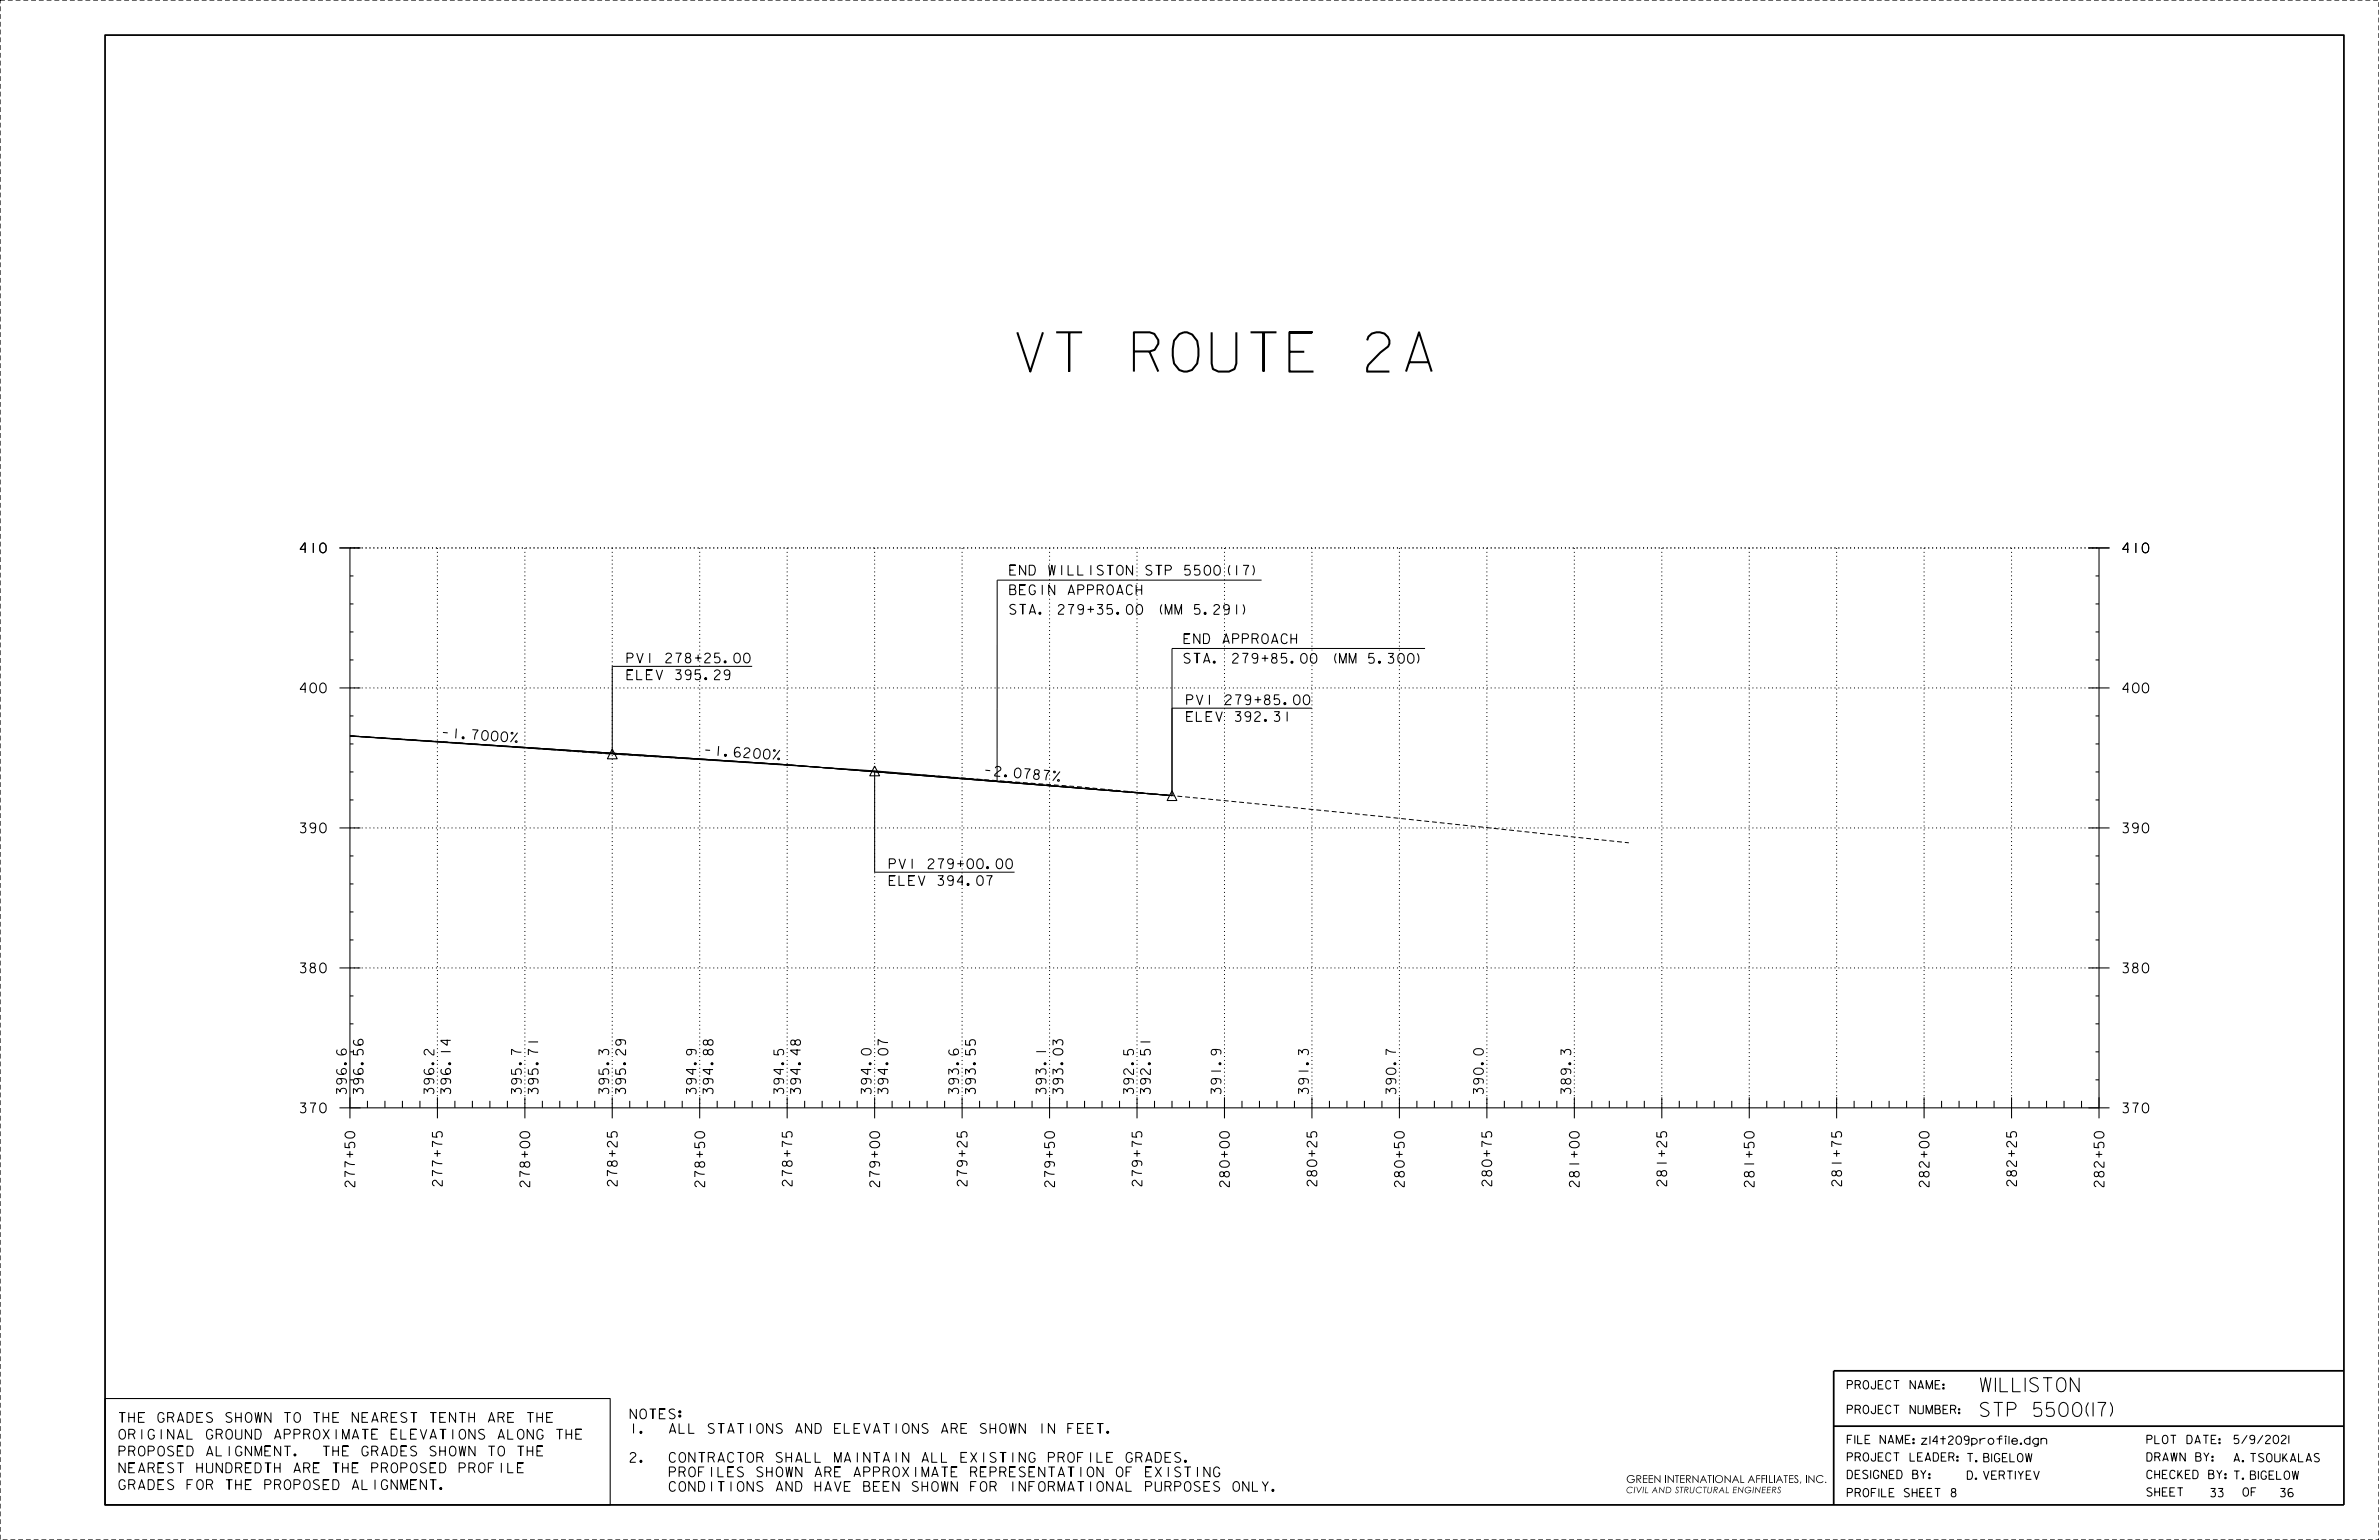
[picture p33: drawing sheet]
<svg xmlns="http://www.w3.org/2000/svg" width="864mm" height="559mm" viewBox="0 0 864 559" stroke-linecap="round" stroke-linejoin="round" font-family="sans-serif">
<defs><g id="words">
<text font-size="14.2" x="369.3" y="134.8">VT ROUTE 2A</text>
<g font-size="5.1">
<text x="718.9" y="505">WILLISTON</text>
<text x="718.9" y="514">STP 5500(17)</text>
</g>
<g font-size="3.6">
<text x="109" y="200.6">410</text>
<text x="770.6" y="200.6">410</text>
<text x="366.6" y="208.7">END WILLISTON STP 5500(17)</text>
<text x="366.6" y="215.8">BEGIN APPROACH</text>
<text x="366.6" y="222.9">STA. 279+35.00 (MM 5.291)</text>
<text x="429.8" y="233.5">END APPROACH</text>
<text x="227.6" y="240.5">PVI 278+25.00</text>
<text x="429.8" y="240.6">STA. 279+85.00 (MM 5.300)</text>
<text x="109" y="251.4">400</text>
<text x="227.6" y="246.6">ELEV 395.29</text>
<text x="770.6" y="251.4">400</text>
<text x="430.8" y="255.7">PVI 279+85.00</text>
<text x="430.8" y="261.8">ELEV 392.31</text>
<text x="160.7" y="267.6" transform="rotate(4 160.7 267.6)">- 1 .</text>
<text x="171.2" y="268.3" transform="rotate(4 171.2 268.3)">7</text>
<text x="174.8" y="268.5" transform="rotate(4 174.8 268.5)">0</text>
<text x="178.3" y="268.8" transform="rotate(4 178.3 268.8)">0</text>
<text x="181.8" y="269" transform="rotate(4 181.8 269)">0 %</text>
<text x="255.9" y="274" transform="rotate(4 255.9 274)">- 1 .</text>
<text x="266.5" y="274.6" transform="rotate(4 266.5 274.6)">6</text>
<text x="270" y="274.9" transform="rotate(4 270 274.9)">2</text>
<text x="273.5" y="275.1" transform="rotate(4 273.5 275.1)">0</text>
<text x="277" y="275.3" transform="rotate(4 277 275.3)">0 %</text>
<text x="357.6" y="281.3" transform="rotate(5 357.6 281.3)">- 2 .</text>
<text x="368.1" y="282.1" transform="rotate(5 368.1 282.1)">0</text>
<text x="371.6" y="282.4" transform="rotate(5 371.6 282.4)">7</text>
<text x="375.1" y="282.7" transform="rotate(5 375.1 282.7)">8</text>
<text x="378.7" y="283" transform="rotate(5 378.7 283)">7 %</text>
<text x="109" y="302.2">390</text>
<text x="770.6" y="302.2">390</text>
<text x="322.8" y="315.2">PVI 279+00.00</text>
<text x="322.8" y="321.3">ELEV 394.07</text>
<text x="109" y="353">380</text>
<text x="770.6" y="353">380</text>
<text x="125.8" y="396.9" transform="rotate(-90 125.8 396.9)">396.6</text>
<text x="131.8" y="396.9" transform="rotate(-90 131.8 396.9)">396.56</text>
<text x="157.5" y="396.9" transform="rotate(-90 157.5 396.9)">396.2</text>
<text x="163.6" y="396.9" transform="rotate(-90 163.6 396.9)">396.14</text>
<text x="189.2" y="396.9" transform="rotate(-90 189.2 396.9)">395.7</text>
<text x="195.3" y="396.9" transform="rotate(-90 195.3 396.9)">395.71</text>
<text x="221" y="396.9" transform="rotate(-90 221 396.9)">395.3</text>
<text x="227.1" y="396.9" transform="rotate(-90 227.1 396.9)">395.29</text>
<text x="252.7" y="396.9" transform="rotate(-90 252.7 396.9)">394.9</text>
<text x="258.8" y="396.9" transform="rotate(-90 258.8 396.9)">394.88</text>
<text x="284.5" y="396.9" transform="rotate(-90 284.5 396.9)">394.5</text>
<text x="290.6" y="396.9" transform="rotate(-90 290.6 396.9)">394.48</text>
<text x="316.2" y="396.9" transform="rotate(-90 316.2 396.9)">394.0</text>
<text x="322.3" y="396.9" transform="rotate(-90 322.3 396.9)">394.07</text>
<text x="348" y="396.9" transform="rotate(-90 348 396.9)">393.6</text>
<text x="354.1" y="396.9" transform="rotate(-90 354.1 396.9)">393.55</text>
<text x="379.7" y="396.9" transform="rotate(-90 379.7 396.9)">393.1</text>
<text x="385.8" y="396.9" transform="rotate(-90 385.8 396.9)">393.03</text>
<text x="411.5" y="396.9" transform="rotate(-90 411.5 396.9)">392.5</text>
<text x="417.6" y="396.9" transform="rotate(-90 417.6 396.9)">392.51</text>
<text x="443.2" y="396.9" transform="rotate(-90 443.2 396.9)">391.9</text>
<text x="475" y="396.9" transform="rotate(-90 475 396.9)">391.3</text>
<text x="506.7" y="396.9" transform="rotate(-90 506.7 396.9)">390.7</text>
<text x="538.5" y="396.9" transform="rotate(-90 538.5 396.9)">390.0</text>
<text x="570.2" y="396.9" transform="rotate(-90 570.2 396.9)">389.3</text>
<text x="109" y="403.8">370</text>
<text x="770.6" y="403.8">370</text>
<text x="128.8" y="430.6" transform="rotate(-90 128.8 430.6)">277+50</text>
<text x="160.5" y="430.3" transform="rotate(-90 160.5 430.3)">277+75</text>
<text x="192.3" y="430.6" transform="rotate(-90 192.3 430.6)">278+00</text>
<text x="224" y="430.3" transform="rotate(-90 224 430.3)">278+25</text>
<text x="255.8" y="430.6" transform="rotate(-90 255.8 430.6)">278+50</text>
<text x="287.5" y="430.3" transform="rotate(-90 287.5 430.3)">278+75</text>
<text x="319.3" y="430.6" transform="rotate(-90 319.3 430.6)">279+00</text>
<text x="351" y="430.3" transform="rotate(-90 351 430.3)">279+25</text>
<text x="382.8" y="430.6" transform="rotate(-90 382.8 430.6)">279+50</text>
<text x="414.5" y="430.3" transform="rotate(-90 414.5 430.3)">279+75</text>
<text x="446.3" y="430.6" transform="rotate(-90 446.3 430.6)">280+00</text>
<text x="478" y="430.3" transform="rotate(-90 478 430.3)">280+25</text>
<text x="509.8" y="430.6" transform="rotate(-90 509.8 430.6)">280+50</text>
<text x="541.5" y="430.3" transform="rotate(-90 541.5 430.3)">280+75</text>
<text x="573.3" y="430.6" transform="rotate(-90 573.3 430.6)">281+00</text>
<text x="605" y="430.3" transform="rotate(-90 605 430.3)">281+25</text>
<text x="636.8" y="430.6" transform="rotate(-90 636.8 430.6)">281+50</text>
<text x="668.5" y="430.3" transform="rotate(-90 668.5 430.3)">281+75</text>
<text x="700.3" y="430.6" transform="rotate(-90 700.3 430.6)">282+00</text>
<text x="732" y="430.3" transform="rotate(-90 732 430.3)">282+25</text>
<text x="763.8" y="430.6" transform="rotate(-90 763.8 430.6)">282+50</text>
<text x="228.8" y="514.8">NOTES:</text>
<text x="43.2" y="516.1">THE GRADES SHOWN TO THE NEAREST TENTH ARE THE</text>
<text x="228.8" y="520.1">1.</text>
<text x="243" y="520.1">ALL STATIONS AND ELEVATIONS ARE SHOWN IN FEET.</text>
<text x="43.2" y="522.2">ORIGINAL GROUND APPROXIMATE ELEVATIONS ALONG THE</text>
<text x="43.2" y="528.3">PROPOSED ALIGNMENT.</text>
<text x="115.4" y="528.3">THE GRADES SHOWN TO THE</text>
<text x="228.8" y="530.6">2.</text>
<text x="243" y="530.6">CONTRACTOR SHALL MAINTAIN ALL EXISTING PROFILE GRADES.</text>
<text x="43.2" y="534.4">NEAREST HUNDREDTH ARE THE PROPOSED PROFILE</text>
<text x="243" y="535.9">PROFILES SHOWN ARE APPROXIMATE REPRESENTATION OF EXISTING</text>
<text x="43.2" y="540.5">GRADES FOR THE PROPOSED ALIGNMENT.</text>
<text x="243" y="541.1">CONDITIONS AND HAVE BEEN SHOWN FOR INFORMATIONAL PURPOSES ONLY.</text>
</g>
<g font-size="3">
<text x="670.6" y="504">PROJECT NAME:</text>
<text x="670.6" y="513">PROJECT NUMBER:</text>
<text x="670.6" y="523.8">FILE NAME:z14t209profile.dgn</text>
<text x="779.3" y="523.8">PLOT DATE:</text>
<text x="811" y="523.8">5/9/2021</text>
<text x="670.6" y="530.2">PROJECT LEADER: T. BIGELOW</text>
<text x="779.3" y="530.2">DRAWN BY:</text>
<text x="811" y="530.4">A. TSOUKALAS</text>
<text x="670.6" y="536.5">DESIGNED BY:</text>
<text x="714.2" y="536.8">D. VERTIYEV</text>
<text x="779.3" y="536.5">CHECKED BY:T. BIGELOW</text>
<text x="670.6" y="543.1">PROFILE SHEET 8</text>
<text x="779.3" y="542.9">SHEET</text>
<text x="802.5" y="543.1">33</text>
<text x="811.7" y="542.9">OF</text>
<text x="827.8" y="543.1">36</text>
</g>
<text font-size="2.8" x="590.3" y="538.1">GREEN INTERNATIONAL AFFILIATES, INC.</text>
<text font-size="2.3" x="590.3" y="541.8">CIVIL AND STRUCTURAL ENGINEERS</text>
</g></defs>
<g fill="none" stroke="#000" stroke-width=".38">
<path d="M123.2 198.8h7.6M127 198.8v207M758.2 198.8h7.6M762 198.8v207M127 209h1.3M127 219.1h1.3M760.7 209h1.3M760.7 219.1h1.3M127 229.3h1.3M127 239.5h1.3M760.7 229.3h1.3M760.7 239.5h1.3"/>
<path d="M123.2 249.6h7.6M127 259.8h1.3M758.2 249.6h7.6M760.7 259.8h1.3M127 269.9h1.3M127 267l158.8 10.5 139.6 11.2-107.9-9-190.5-12.6M222.2 271.8l1.8 3.5h-3.5zM317.5 278l1.8 3.5h-3.6zM760.7 269.9h1.3M127 280.1h1.3M127 290.3h1.3M425.4 286.9l1.8 3.6h-3.5z"/>
<path d="M760.7 280.1h1.3M760.7 290.3h1.3M123.2 300.4h7.6M127 310.6h1.3M758.2 300.4h7.6M760.7 310.6h1.3M127 320.7h1.3M127 330.9h1.3M760.7 320.7h1.3M760.7 330.9h1.3M123.2 351.2h7.6M127 341.1h1.3"/>
<path d="M758.2 351.2h7.6M760.7 341.1h1.3M127 361.4h1.3M127 371.5h1.3M760.7 361.4h1.3M760.7 371.5h1.3M127 381.7h1.3M127 391.8h1.3M133.4 399.5v2.5M139.7 399.5v2.5M146.1 399.5v2.5M152.4 399.5v2.5"/>
<path d="M158.8 398.2v7.6M165.1 399.5v2.5M171.5 399.5v2.5M177.8 399.5v2.5M184.2 399.5v2.5M190.5 398.2v7.6M196.9 399.5v2.5M203.2 399.5v2.5M209.5 399.5v2.5M215.9 399.5v2.5M222.2 398.2v7.6M228.6 399.5v2.5"/>
<path d="M234.9 399.5v2.5M241.3 399.5v2.5M247.6 399.5v2.5M254 398.2v7.6M260.3 399.5v2.5M266.7 399.5v2.5M273 399.5v2.5M279.4 399.5v2.5M285.8 398.2v7.6M292.1 399.5v2.5M298.4 399.5v2.5M304.8 399.5v2.5"/>
<path d="M311.1 399.5v2.5M317.5 398.2v7.6M323.8 399.5v2.5M330.2 399.5v2.5M336.5 399.5v2.5M342.9 399.5v2.5M349.2 398.2v7.6M355.6 399.5v2.5M361.9 399.5v2.5M368.3 399.5v2.5M374.6 399.5v2.5M381 398.2v7.6"/>
<path d="M387.3 399.5v2.5M393.7 399.5v2.5M400 399.5v2.5M406.4 399.5v2.5M412.7 398.2v7.6M419.1 399.5v2.5M425.4 399.5v2.5M431.8 399.5v2.5M438.1 399.5v2.5M444.5 398.2v7.6M450.8 399.5v2.5M457.2 399.5v2.5"/>
<path d="M463.5 399.5v2.5M469.9 399.5v2.5M476.2 398.2v7.6M482.6 399.5v2.5M488.9 399.5v2.5M495.3 399.5v2.5M501.6 399.5v2.5M508 398.2v7.6M514.3 399.5v2.5M520.7 399.5v2.5M527 399.5v2.5M533.4 399.5v2.5"/>
<path d="M539.8 398.2v7.6M546.1 399.5v2.5M552.4 399.5v2.5M558.8 399.5v2.5M565.1 399.5v2.5M571.5 398.2v7.6M577.8 399.5v2.5M584.2 399.5v2.5M590.5 399.5v2.5M596.9 399.5v2.5M603.2 398.2v7.6M609.6 399.5v2.5"/>
<path d="M615.9 399.5v2.5M622.3 399.5v2.5M628.6 399.5v2.5M635 398.2v7.6M641.3 399.5v2.5M647.7 399.5v2.5M654 399.5v2.5M660.4 399.5v2.5M666.7 398.2v7.6M673.1 399.5v2.5M679.4 399.5v2.5M685.8 399.5v2.5"/>
<path d="M692.1 399.5v2.5M698.5 398.2v7.6M704.8 399.5v2.5M711.2 399.5v2.5M717.5 399.5v2.5M723.9 399.5v2.5M730.2 398.2v7.6M736.6 399.5v2.5M742.9 399.5v2.5M749.3 399.5v2.5M755.6 399.5v2.5M760.7 381.7h1.3"/>
<path d="M760.7 391.8h1.3M123.2 402h642.6M38.1 507.5h183.4v38.6h-183.4z"/>
</g>
<g fill="none" stroke="#000" stroke-width=".36" stroke-dasharray=".4 1.1" stroke-linecap="butt">
<path d="M127 198.8h635M127 249.6h635M127 300.4h635M127 351.2h635M158.8 402v-203.2M190.5 402v-203.2M222.2 402v-203.2M254 402v-203.2M285.8 402v-203.2M317.5 402v-203.2M349.2 402v-203.2M381 402v-203.2"/>
<path d="M412.7 402v-203.2M444.5 402v-203.2M476.2 402v-203.2M508 402v-203.2M539.8 402v-203.2M571.5 402v-203.2M603.2 402v-203.2M635 402v-203.2M666.7 402v-203.2M698.5 402v-203.2M730.2 402v-203.2"/>
</g>
<path d="M0 0h863.6v558.8h-863.6v-558.8M127 267l32.2 2 60.1 4.4 56.8 3.5 86.5 6.4a2882.7 2882.7 0 0 1 83.6 7.4l55.7 5.6 89.4 9.5" fill="none" stroke="#000" stroke-width=".36" stroke-dasharray="1.8 1.1" stroke-linecap="butt"/>
<path d="M38.1 12.7h812.8v533.4h-812.8zM850.9 497.4h-185.2v48.7M665.7 517.5h185.2" fill="none" stroke="#000" stroke-width=".63" stroke-linecap="butt"/>
<path d="M458 210.5h-96l-.1 72.9M517.3 235.3h-91.9v53.4M273 241.8h-50.8v31.7M425.4 257h50.8M317.5 279.7v36.8h50.8" fill="none" stroke="#000" stroke-width=".36"/>
<use href="#words"/>
</svg>
